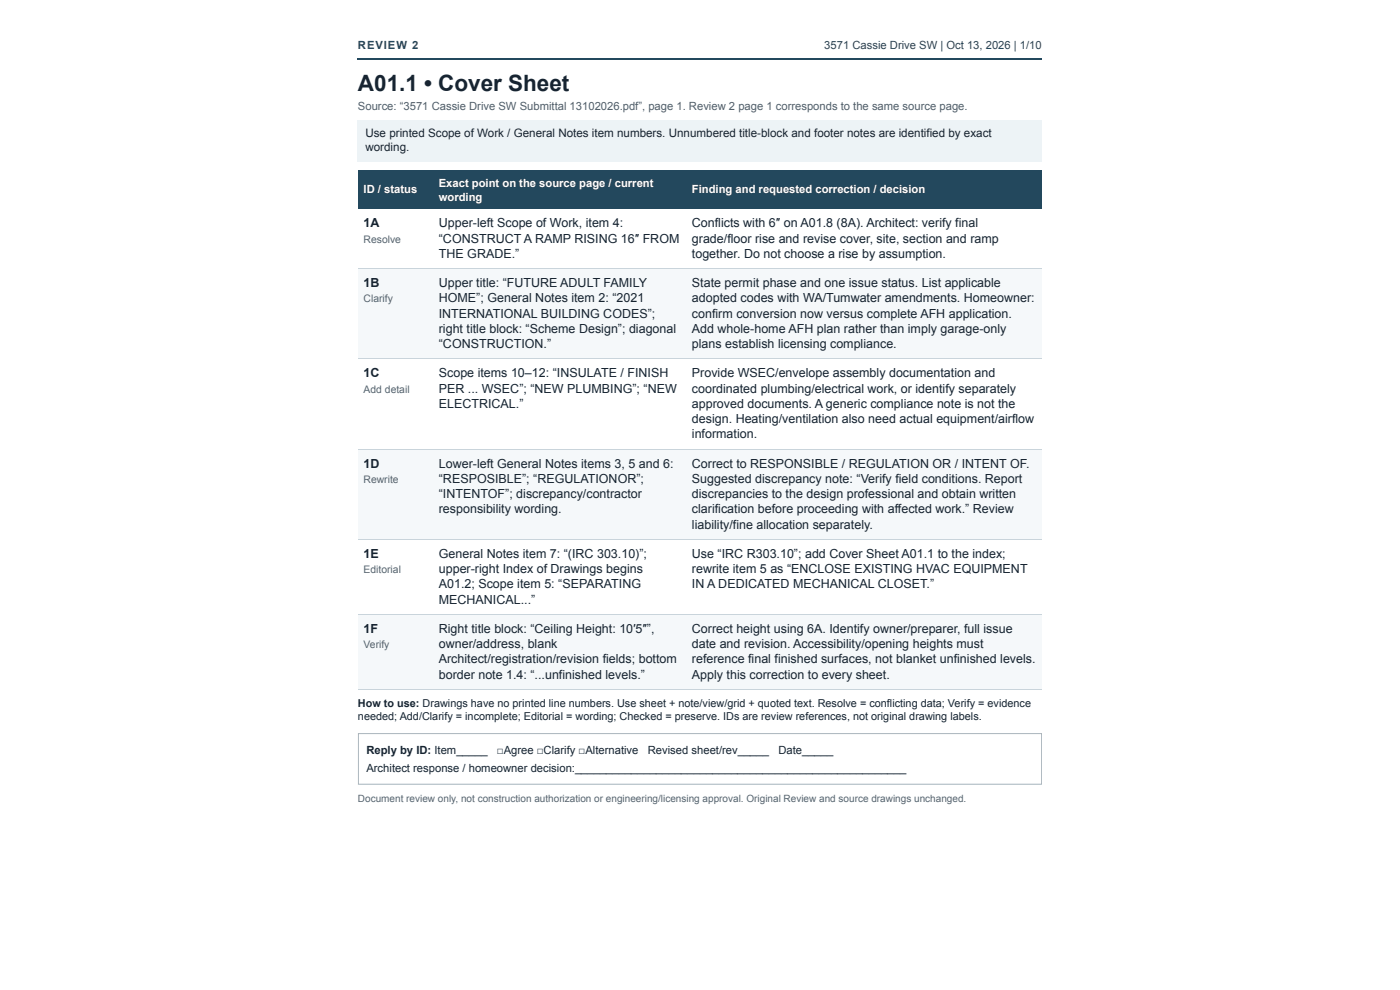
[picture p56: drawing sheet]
<svg xmlns="http://www.w3.org/2000/svg" width="420mm" height="297mm" viewBox="0 0 420 297" stroke-linecap="round" stroke-linejoin="round" font-family="sans-serif">
<defs><g id="words">
<text font-size="6.8" fill="#172431" x="107.4" y="27.3">A01.1 • Cover Sheet</text>
<g font-size="3.7" fill="#172431">
<text x="109.1" y="68.1">1A</text>
<text x="131.7" y="68.1">Upper-left Scope of Work, item 4:</text>
<text x="207.7" y="68.1">Conflicts with 6″ on A01.8 (8A). Architect: verify final</text>
<text x="131.7" y="72.8">“CONSTRUCT A RAMP RISING 16″ FROM</text>
<text x="131.7" y="77.3">THE GRADE.”</text>
<text x="207.7" y="72.8">grade/floor rise and revise cover, site, section and ramp</text>
<text x="207.7" y="77.3">together. Do not choose a rise by assumption.</text>
<text x="109.1" y="86.1">1B</text>
<text x="131.7" y="86.1">Upper title: “FUTURE ADULT FAMILY</text>
<text x="207.7" y="86.1">State permit phase and one issue status. List applicable</text>
<text x="131.7" y="90.6">HOME”; General Notes item 2: “2021</text>
<text x="131.7" y="95.3">INTERNATIONAL BUILDING CODES”;</text>
<text x="207.7" y="90.6">adopted codes with WA/Tumwater amendments. Homeowner:</text>
<text x="207.7" y="95.3">confirm conversion now versus complete AFH application.</text>
<text x="131.7" y="99.8">right title block: “Scheme Design”; diagonal</text>
<text x="207.7" y="99.8">Add whole-home AFH plan rather than imply garage-only</text>
<text x="131.7" y="104.3">“CONSTRUCTION.”</text>
<text x="207.7" y="104.3">plans establish licensing compliance.</text>
<text x="109.1" y="113.1">1C</text>
<text x="131.7" y="113.1">Scope items 10–12: “INSULATE / FINISH</text>
<text x="207.7" y="113.1">Provide WSEC/envelope assembly documentation and</text>
<text x="131.7" y="117.8">PER ... WSEC”; “NEW PLUMBING”; “NEW</text>
<text x="207.7" y="117.8">coordinated plumbing/electrical work, or identify separately</text>
<text x="131.7" y="122.3">ELECTRICAL.”</text>
<text x="207.7" y="122.3">approved documents. A generic compliance note is not the</text>
<text x="207.7" y="126.8">design. Heating/ventilation also need actual equipment/airflow</text>
<text x="207.7" y="131.3">information.</text>
<text x="109.1" y="140.3">1D</text>
<text x="131.7" y="140.3">Lower-left General Notes items 3, 5 and 6:</text>
<text x="207.7" y="140.3">Correct to RESPONSIBLE / REGULATION OR / INTENT OF.</text>
<text x="131.7" y="144.8">“RESPOSIBLE”; “REGULATIONOR”;</text>
<text x="131.7" y="149.3">“INTENTOF”; discrepancy/contractor</text>
<text x="207.7" y="144.8">Suggested discrepancy note: “Verify field conditions. Report</text>
<text x="207.7" y="149.3">discrepancies to the design professional and obtain written</text>
<text x="131.7" y="153.8">responsibility wording.</text>
<text x="207.7" y="153.8">clarification before proceeding with affected work.” Review</text>
<text x="207.7" y="158.6">liability/fine allocation separately.</text>
<text x="109.1" y="167.3">1E</text>
<text x="131.7" y="167.3">General Notes item 7: “(IRC 303.10)”;</text>
<text x="207.7" y="167.3">Use “IRC R303.10”; add Cover Sheet A01.1 to the index;</text>
<text x="131.7" y="171.8">upper-right Index of Drawings begins</text>
<text x="207.7" y="171.8">rewrite item 5 as “ENCLOSE EXISTING HVAC EQUIPMENT</text>
<text x="131.7" y="176.4">A01.2; Scope item 5: “SEPARATING</text>
<text x="207.7" y="176.4">IN A DEDICATED MECHANICAL CLOSET.”</text>
<text x="131.7" y="181.1">MECHANICAL...”</text>
<text x="109.1" y="189.9">1F</text>
<text x="131.7" y="189.9">Right title block: “Ceiling Height: 10′5″”,</text>
<text x="207.7" y="189.9">Correct height using 6A. Identify owner/preparer, full issue</text>
<text x="131.7" y="194.4">owner/address, blank</text>
<text x="207.7" y="194.4">date and revision. Accessibility/opening heights must</text>
<text x="131.7" y="198.9">Architect/registration/revision fields; bottom</text>
<text x="131.7" y="203.6">border note 1.4: “...unfinished levels.”</text>
<text x="207.7" y="198.9">reference final finished surfaces, not blanket unfinished levels.</text>
<text x="207.7" y="203.6">Apply this correction to every sheet.</text>
</g>
<g font-size="3.5" fill="#172431">
<text x="109.7" y="41.1">Use printed Scope of Work / General Notes item numbers. Unnumbered title-block and footer notes are identified by exact</text>
<text x="109.7" y="45.3">wording.</text>
</g>
<g font-size="3.4" fill="#23485d">
<text x="107.4" y="14.6">REVIEW 2</text>
<text x="247.4" y="14.6">3571 Cassie Drive SW | Oct 13, 2026 | 1/10</text>
</g>
<text font-size="3.4" fill="#4f606b" x="107.4" y="32.9">Source: “3571 Cassie Drive SW Submittal 13102026.pdf”, page 1. Review 2 page 1 corresponds to the same source page.</text>
<g font-size="3.4" fill="#fff">
<text x="109.1" y="57.9">ID / status</text>
<text x="131.7" y="56">Exact point on the source page / current</text>
<text x="207.7" y="57.9">Finding and requested correction / decision</text>
<text x="131.7" y="60.2">wording</text>
</g>
<g font-size="3.4" fill="#172431">
<text x="110" y="226.1">Reply by ID: Item_____</text>
<text x="149.2" y="226.1">□Agree □Clarify □Alternative</text>
<text x="194.4" y="226.1">Revised sheet/rev_____</text>
<text x="233.6" y="226.1">Date_____</text>
<text x="110" y="231.5">Architect response / homeowner decision:_____________________________________________________</text>
</g>
<g font-size="3.3" fill="#172431">
<text x="107.4" y="212.1">How to use: Drawings have no printed line numbers. Use sheet + note/view/grid + quoted text. Resolve = conflicting data; Verify = evidence</text>
<text x="107.4" y="216">needed; Add/Clarify = incomplete; Editorial = wording; Checked = preserve. IDs are review references, not original drawing labels.</text>
</g>
<g font-size="3.1" fill="#536471">
<text x="109.1" y="72.8">Resolve</text>
<text x="109.1" y="90.6">Clarify</text>
<text x="109.1" y="117.8">Add detail</text>
<text x="109.1" y="144.8">Rewrite</text>
<text x="109.1" y="171.8">Editorial</text>
<text x="109.1" y="194.4">Verify</text>
</g>
<text font-size="3" fill="#536471" x="107.4" y="240.5">Document review only, not construction authorization or engineering/licensing approval. Original Review and source drawings unchanged.</text>
</g></defs>
<path d="M107.4 17.4h205.3v.6h-205.3z" fill="#23485d"/>
<path d="M107.4 36h205.3v12.4h-205.3z" fill="#edf3f6"/>
<g fill="#23485d">
<path d="M107.4 51.2h22.5v11.5h-22.5z"/>
<path d="M129.9 51.2h76v11.5h-76z"/>
<path d="M205.9 51.2h106.8v11.5h-106.8z"/>
</g>
<g fill="#f5f8fa">
<path d="M107.4 80.7h22.5v27h-22.5z"/>
<path d="M129.9 80.7h76v27h-76z"/>
<path d="M205.9 80.7h106.8v27h-106.8z"/>
<path d="M107.4 134.7h22.5v27h-22.5z"/>
<path d="M129.9 134.7h76v27h-76z"/>
<path d="M205.9 134.7h106.8v27h-106.8z"/>
<path d="M107.4 184.2h22.5v22.5h-22.5z"/>
<path d="M129.9 184.2h76v22.5h-76z"/>
<path d="M205.9 184.2h106.8v22.5h-106.8z"/>
</g>
<path d="M107.4 80.6h205.3M107.4 107.6h205.3M107.4 134.9h205.3M107.4 161.9h205.3M107.4 184.4h205.3M107.4 206.9h205.3" fill="none" stroke="#c9d4db" stroke-width=".3"/>
<path d="M107.6 220.1h205v15.2h-205z" fill="none" stroke="#a2b5bf" stroke-width=".3"/>
<use href="#words"/>
</svg>
